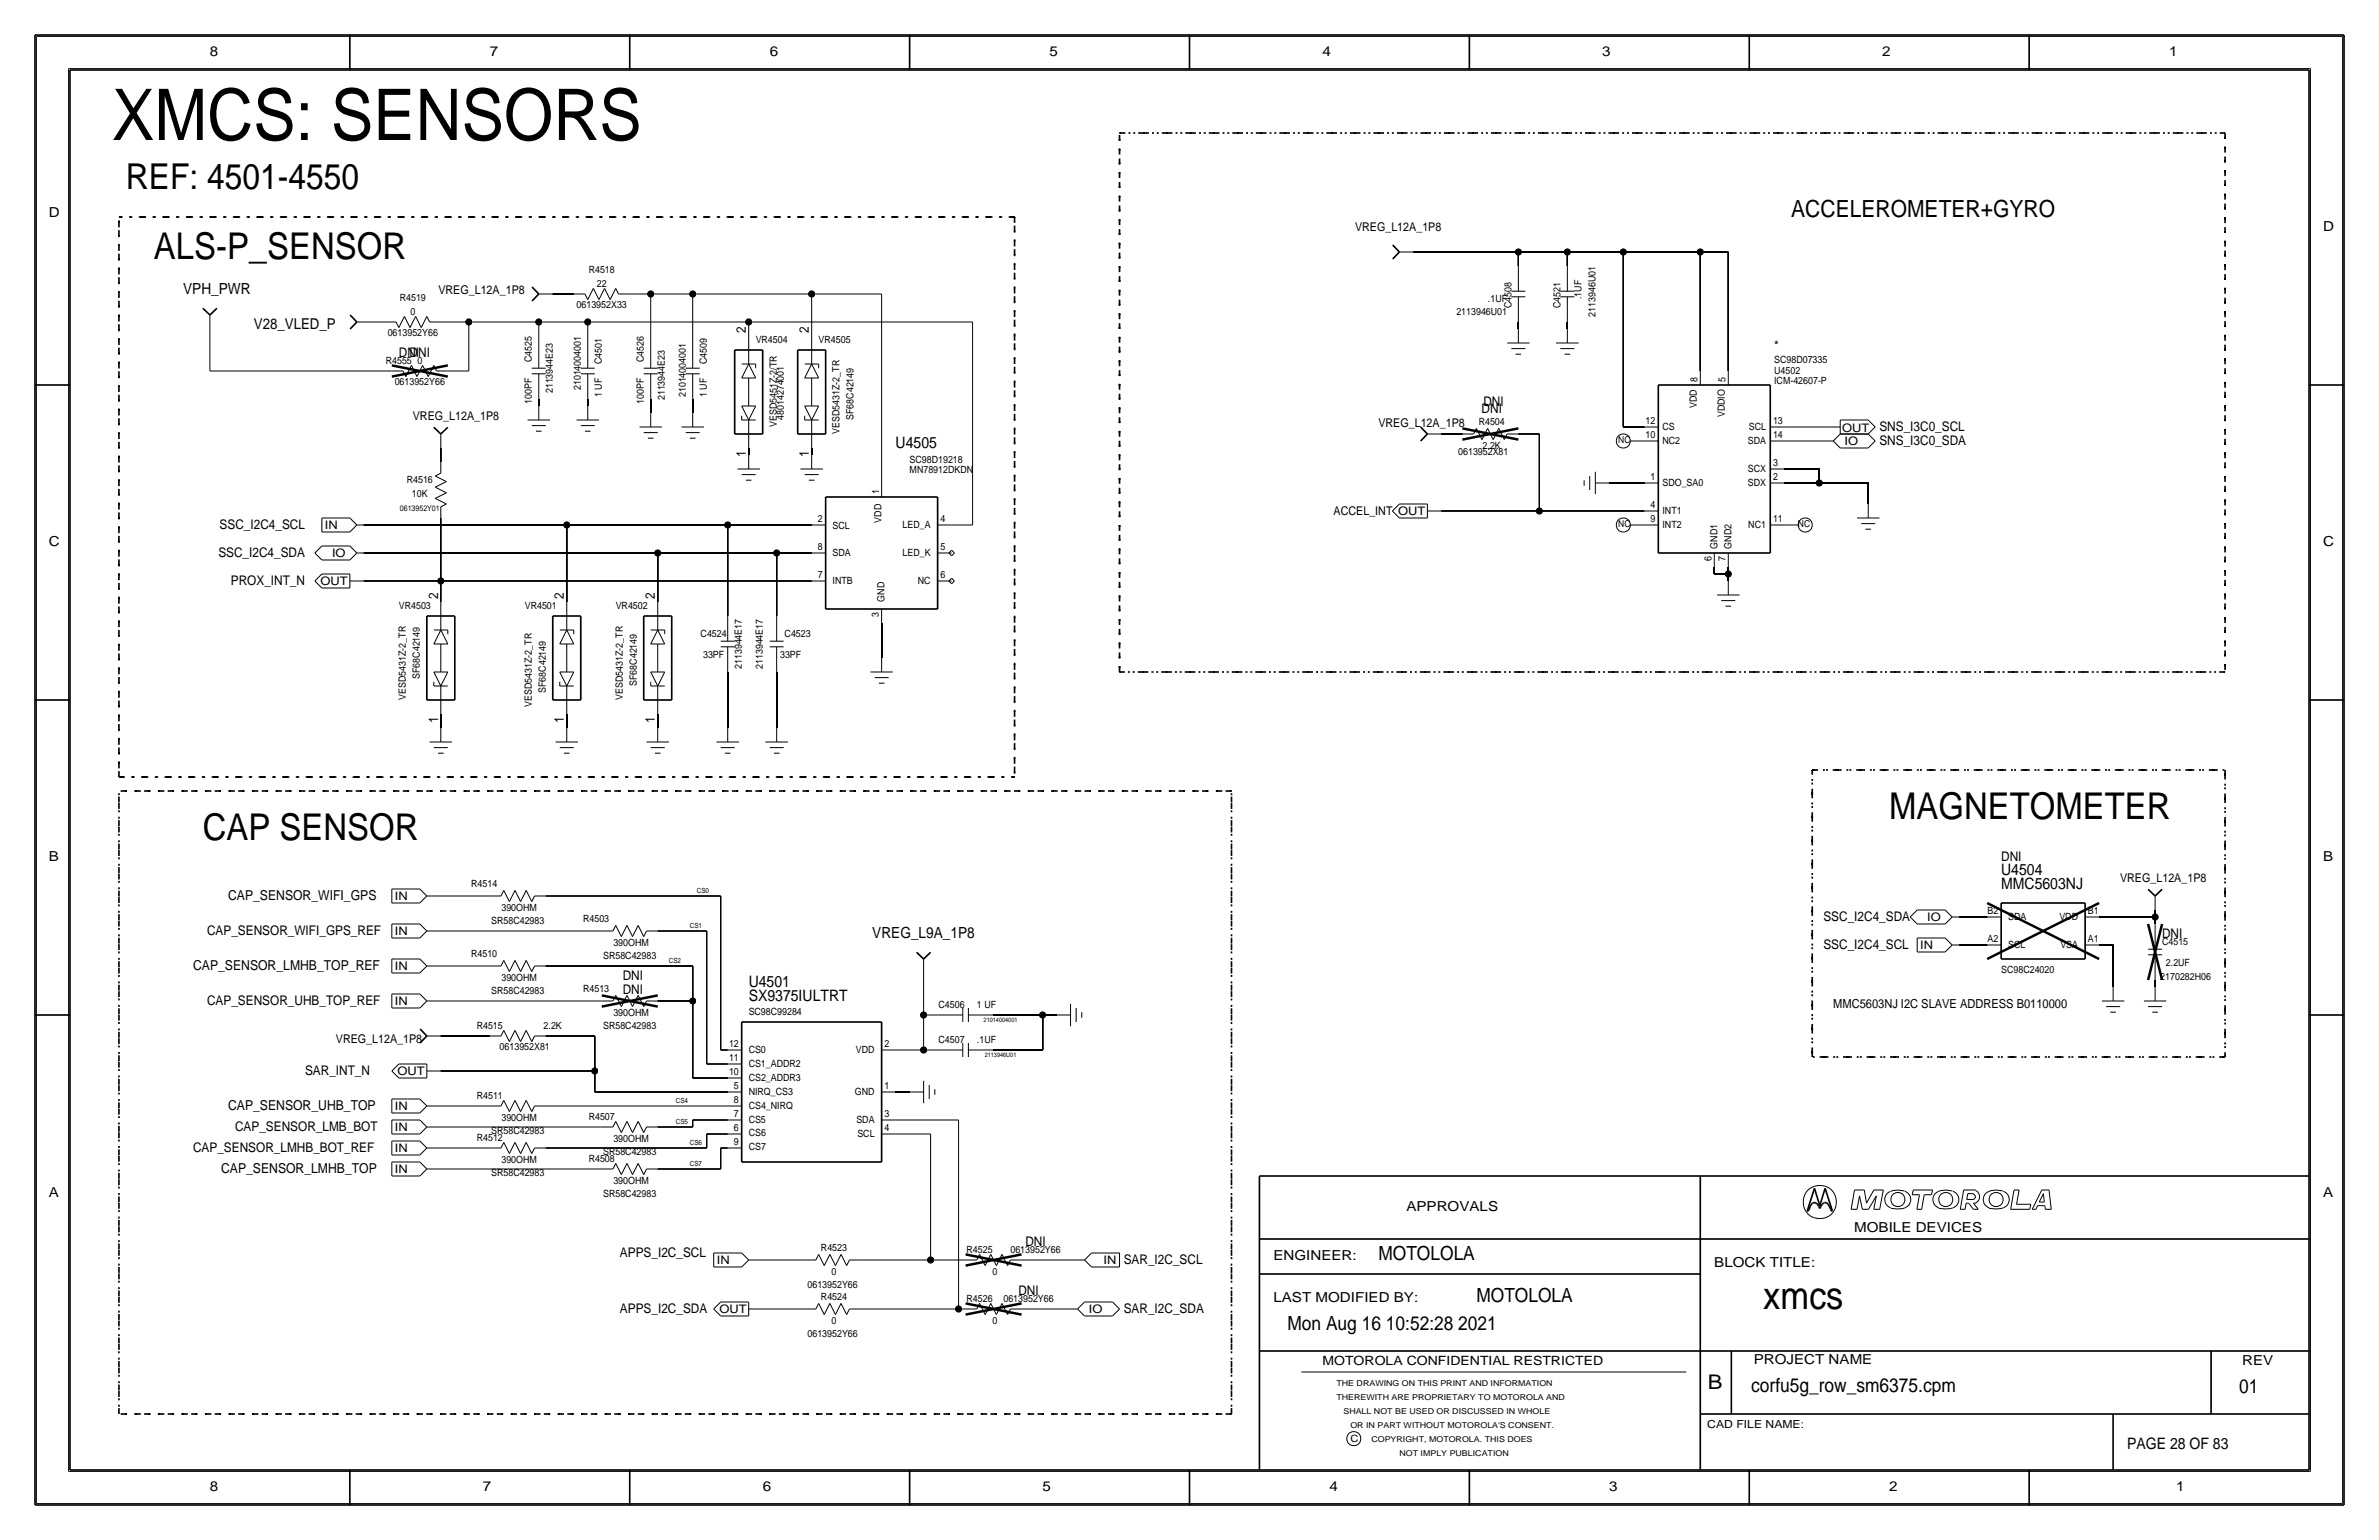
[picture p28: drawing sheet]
<svg xmlns="http://www.w3.org/2000/svg" width="432mm" height="279mm" viewBox="0 0 432 279" stroke-linecap="round" stroke-linejoin="round" font-family="sans-serif">
<defs><g id="words">
<text font-size="12.9" x="20.3" y="25.4">XMCS: SENSORS</text>
<text font-size="7" x="320" y="237.5">xmcs</text>
<g font-size="6.7">
<text x="27.9" y="47">ALS-P_SENSOR</text>
<text x="342.9" y="148.6">MAGNETOMETER</text>
<text x="36.8" y="152.4">CAP SENSOR</text>
</g>
<text font-size="6.5" x="22.9" y="34.3">REF: 4501-4550</text>
<text font-size="4.3" x="325.1" y="39.4">ACCELEROMETER+GYRO</text>
<text font-size="3.7" x="310" y="252.1">B</text>
<g font-size="3.5">
<text x="250.2" y="228.6">MOTOLOLA</text>
<text x="268" y="236.2">MOTOLOLA</text>
<text x="233.7" y="241.3">Mon Aug 16 10:52:28 2021</text>
<text x="317.9" y="252.6">corfu5g_row_sm6375.cpm</text>
<text x="406.4" y="252.7">01</text>
</g>
<g font-size="2.9">
<text x="162.6" y="81.3">U4505</text>
<text x="363.2" y="161.3">MMC5603NJ</text>
<text x="363.2" y="158.8">U4504</text>
<text x="135.9" y="179.1">U4501</text>
<text x="135.9" y="181.6">SX9375IULTRT</text>
<text x="386.1" y="262.9">PAGE 28 OF 83</text>
</g>
<g font-size="2.8">
<text x="33.2" y="53.3">VPH_PWR</text>
<text x="158.3" y="170.2">VREG_L9A_1P8</text>
</g>
<text font-size="2.7" x="46.1" y="59.7">V28_VLED_P</text>
<g font-size="2.5">
<text x="38.1" y="10.2">8</text>
<text x="88.9" y="10.2">7</text>
<text x="139.7" y="10.2">6</text>
<text x="190.5" y="10.2">5</text>
<text x="240" y="10.2">4</text>
<text x="290.8" y="10.2">3</text>
<text x="341.6" y="10.2">2</text>
<text x="393.7" y="10.2">1</text>
<text x="8.9" y="39.4">D</text>
<text x="421.6" y="41.9">D</text>
<text x="8.9" y="99.1">C</text>
<text x="421.6" y="99.1">C</text>
<text x="8.9" y="156.2">B</text>
<text x="421.6" y="156.2">B</text>
<text x="41.4" y="163.3">CAP_SENSOR_WIFI_GPS</text>
<text x="35.1" y="176">CAP_SENSOR_LMHB_TOP_REF</text>
<text x="41.4" y="201.4">CAP_SENSOR_UHB_TOP</text>
<text x="40.1" y="212.9">CAP_SENSOR_LMHB_TOP</text>
<text x="8.9" y="217.2">A</text>
<text x="255.3" y="219.7">APPROVALS</text>
<text x="421.6" y="217.2">A</text>
<text x="336.5" y="223.5">MOBILE DEVICES</text>
<text x="231.1" y="228.6">ENGINEER:</text>
<text x="311.1" y="229.9">BLOCK TITLE:</text>
<text x="231.1" y="236.2">LAST MODIFIED BY:</text>
<text x="318.3" y="247.5">PROJECT NAME</text>
<text x="407" y="247.6">REV</text>
<text x="38.1" y="270.5">8</text>
<text x="87.6" y="270.5">7</text>
<text x="138.4" y="270.5">6</text>
<text x="189.2" y="270.5">5</text>
<text x="241.3" y="270.5">4</text>
<text x="292.1" y="270.5">3</text>
<text x="342.9" y="270.5">2</text>
<text x="395" y="270.5">1</text>
</g>
<g font-size="2.4">
<text x="72.4" y="64.8">DNI</text>
<text x="74.4" y="64.8">DNI</text>
<text x="135.4" y="60.5" transform="rotate(-90 135.4 60.5)">2</text>
<text x="146.8" y="60.5" transform="rotate(-90 146.8 60.5)">2</text>
<text x="322" y="63.5">*</text>
<text x="268.9" y="74.9">DNI</text>
<text x="269.2" y="73.7">DNI</text>
<text x="135.4" y="83" transform="rotate(-90 135.4 83)">1</text>
<text x="146.8" y="83" transform="rotate(-90 146.8 83)">1</text>
<text x="341.1" y="80.8">SNS_I3C0_SDA</text>
<text x="341.1" y="78.2">SNS_I3C0_SCL</text>
<text x="39.6" y="101.1">SSC_I2C4_SDA</text>
<text x="39.9" y="96">SSC_I2C4_SCL</text>
<text x="41.9" y="106.2">PROX_INT_N</text>
<text x="79.5" y="108.7" transform="rotate(-90 79.5 108.7)">2</text>
<text x="102.4" y="108.7" transform="rotate(-90 102.4 108.7)">2</text>
<text x="118.9" y="108.7" transform="rotate(-90 118.9 108.7)">2</text>
<text x="79.5" y="131.2" transform="rotate(-90 79.5 131.2)">1</text>
<text x="102.4" y="131.2" transform="rotate(-90 102.4 131.2)">1</text>
<text x="118.9" y="131.2" transform="rotate(-90 118.9 131.2)">1</text>
<text x="363.2" y="156.2">DNI</text>
<text x="331" y="167.1">SSC_I2C4_SDA</text>
<text x="37.6" y="169.7">CAP_SENSOR_WIFI_GPS_REF</text>
<text x="331" y="172.2">SSC_I2C4_SCL</text>
<text x="392.4" y="170.2">DNI</text>
<text x="113" y="177.8">DNI</text>
<text x="37.6" y="182.4">CAP_SENSOR_UHB_TOP_REF</text>
<text x="113" y="180.3">DNI</text>
<text x="55.4" y="195.1">SAR_INT_N</text>
<text x="35.1" y="209">CAP_SENSOR_LMHB_BOT_REF</text>
<text x="42.7" y="205.2">CAP_SENSOR_LMB_BOT</text>
<text x="186.1" y="226.1">DNI</text>
<text x="112.5" y="228.1">APPS_I2C_SCL</text>
<text x="204" y="229.4">SAR_I2C_SCL</text>
<text x="112.5" y="238.3">APPS_I2C_SDA</text>
<text x="184.8" y="234.9">DNI</text>
<text x="204" y="238.3">SAR_I2C_SDA</text>
</g>
<g font-size="2.3">
<text x="332.7" y="182.9">MMC5603NJ I2C SLAVE ADDRESS B0110000</text>
<text x="240" y="247.6">MOTOROLA CONFIDENTIAL RESTRICTED</text>
</g>
<g font-size="2.2">
<text x="245.9" y="41.9">VREG_L12A_1P8</text>
<text x="79.6" y="53.3">VREG_L12A_1P8</text>
<text x="74.9" y="76.2">VREG_L12A_1P8</text>
<text x="250.2" y="77.5">VREG_L12A_1P8</text>
<text x="242.1" y="93.5">ACCEL_INT OUT</text>
<text x="384.8" y="160">VREG_L12A_1P8</text>
<text x="61" y="189.2">VREG_L12A_1P8</text>
</g>
<g font-size="2.1">
<text x="334.4" y="78.4">OUT</text>
<text x="334.8" y="80.7">IO</text>
<text x="59" y="96">IN</text>
<text x="60.3" y="101">IO</text>
<text x="58.2" y="106.2">OUT</text>
<text x="71.7" y="163.3">IN</text>
<text x="349.8" y="167.1">IO</text>
<text x="71.7" y="169.6">IN</text>
<text x="348.5" y="172.2">IN</text>
<text x="71.7" y="176">IN</text>
<text x="71.7" y="182.3">IN</text>
<text x="72.2" y="195.1">OUT</text>
<text x="71.7" y="201.4">IN</text>
<text x="71.7" y="205.2">IN</text>
<text x="71.7" y="209">IN</text>
<text x="71.7" y="212.8">IN</text>
<text x="130.1" y="229.3">IN</text>
<text x="200.3" y="229.3">IN</text>
<text x="130.6" y="238.3">OUT</text>
<text x="197.6" y="238.2">IO</text>
</g>
<text font-size="2" x="309.9" y="259.1">CAD FILE NAME:</text>
<g font-size="1.8">
<text x="106.9" y="49.5">R4518</text>
<text x="108.3" y="52.1">22</text>
<text x="72.6" y="54.6">R4519</text>
<text x="74.5" y="57.2">0</text>
<text x="104.7" y="55.9">0613952X33</text>
<text x="264.3" y="57.1">2113946U01</text>
<text x="270.1" y="54.9">.1UF</text>
<text x="274.3" y="55.9" transform="rotate(-90 274.3 55.9)">C4508</text>
<text x="283.2" y="55.9" transform="rotate(-90 283.2 55.9)">C4521</text>
<text x="287" y="54.3" transform="rotate(-90 287 54.3)">.1UF</text>
<text x="289.6" y="57.5" transform="rotate(-90 289.6 57.5)">2113946U01</text>
<text x="70.4" y="61">0613952Y66</text>
<text x="96.5" y="65.7" transform="rotate(-90 96.5 65.7)">C4525</text>
<text x="116.8" y="65.7" transform="rotate(-90 116.8 65.7)">C4526</text>
<text x="137.2" y="62.2">VR4504</text>
<text x="148.6" y="62.2">VR4505</text>
<text x="322" y="65.9">SC98D07335</text>
<text x="70" y="66">R4555</text>
<text x="71.6" y="69.8">0613952Y66</text>
<text x="75.8" y="66">0</text>
<text x="100.3" y="71.4" transform="rotate(-90 100.3 71.4)">2113944E23</text>
<text x="105.4" y="70.8" transform="rotate(-90 105.4 70.8)">21014004001</text>
<text x="109.2" y="66" transform="rotate(-90 109.2 66)">C4501</text>
<text x="128.3" y="66" transform="rotate(-90 128.3 66)">C4509</text>
<text x="308.1" y="69.3" transform="rotate(-90 308.1 69.3)">8</text>
<text x="313.2" y="69.3" transform="rotate(-90 313.2 69.3)">5</text>
<text x="322" y="69.7">ICM-42607-P</text>
<text x="322" y="67.8">U4502</text>
<text x="96.5" y="73.3" transform="rotate(-90 96.5 73.3)">100PF</text>
<text x="109.2" y="72.1" transform="rotate(-90 109.2 72.1)">1 UF</text>
<text x="116.8" y="73.3" transform="rotate(-90 116.8 73.3)">100PF</text>
<text x="120.7" y="72.6" transform="rotate(-90 120.7 72.6)">2113944E23</text>
<text x="124.5" y="72.1" transform="rotate(-90 124.5 72.1)">21014004001</text>
<text x="128.3" y="72.1" transform="rotate(-90 128.3 72.1)">1 UF</text>
<text x="141" y="77.5" transform="rotate(-90 141 77.5)">VESD5451Z-2/TR</text>
<text x="142.2" y="76.2" transform="rotate(-90 142.2 76.2)">48014274001</text>
<text x="154.9" y="76.2" transform="rotate(-90 154.9 76.2)">SF68C42149</text>
<text x="268.4" y="77.1">R4504</text>
<text x="298.7" y="77">12</text>
<text x="308" y="74" transform="rotate(-90 308 74)">VDD</text>
<text x="313.1" y="75.7" transform="rotate(-90 313.1 75.7)">VDDIO</text>
<text x="321.8" y="77">13</text>
<text x="152.4" y="78.7" transform="rotate(-90 152.4 78.7)">VESD5431Z-2_TR</text>
<text x="165.1" y="84">SC98D19218</text>
<text x="264.7" y="82.6">0613952X81</text>
<text x="269.1" y="81.4">2.2K</text>
<text x="298.7" y="79.5">10</text>
<text x="301.8" y="80.6">NC2</text>
<text x="301.8" y="78.1">CS</text>
<text x="317.2" y="80.6">SDA</text>
<text x="317.4" y="78.1">SCL</text>
<text x="321.8" y="79.5">14</text>
<text x="73.8" y="87.6">R4516</text>
<text x="159.6" y="89.7" transform="rotate(-90 159.6 89.7)">1</text>
<text x="165.1" y="85.8">MN78912DKDN</text>
<text x="299.6" y="87.1">1</text>
<text x="301.8" y="88.2">SDO_SA0</text>
<text x="317.2" y="88.2">SDX</text>
<text x="317.2" y="85.7">SCX</text>
<text x="321.8" y="84.6">3</text>
<text x="321.8" y="87.1">2</text>
<text x="74.8" y="90.2">10K</text>
<text x="148.5" y="94.7">2</text>
<text x="151.1" y="95.9">SCL</text>
<text x="160" y="94.8" transform="rotate(-90 160 94.8)">VDD</text>
<text x="163.8" y="95.8">LED_A</text>
<text x="170.7" y="94.7">4</text>
<text x="299.6" y="92.2">4</text>
<text x="299.6" y="94.7">9</text>
<text x="301.8" y="93.3">INT1</text>
<text x="301.8" y="95.9">INT2</text>
<text x="317.3" y="95.9">NC1</text>
<text x="321.8" y="94.7">11</text>
<text x="148.5" y="99.9">8</text>
<text x="151.1" y="100.9">SDA</text>
<text x="163.8" y="100.9">LED_K</text>
<text x="170.7" y="99.9">5</text>
<text x="310.6" y="101.7" transform="rotate(-90 310.6 101.7)">6</text>
<text x="311.8" y="99.6" transform="rotate(-90 311.8 99.6)">GND1</text>
<text x="313.2" y="101.7" transform="rotate(-90 313.2 101.7)">7</text>
<text x="314.3" y="99.6" transform="rotate(-90 314.3 99.6)">GND2</text>
<text x="148.5" y="104.9">7</text>
<text x="151.1" y="105.9">INTB</text>
<text x="166.6" y="105.9">NC</text>
<text x="170.7" y="104.9">6</text>
<text x="72.4" y="110.5">VR4503</text>
<text x="95.3" y="110.5">VR4501</text>
<text x="111.8" y="110.5">VR4502</text>
<text x="159.5" y="111.9" transform="rotate(-90 159.5 111.9)">3</text>
<text x="160.5" y="109.2" transform="rotate(-90 160.5 109.2)">GND</text>
<text x="127.2" y="115.6">C4524</text>
<text x="127.6" y="119.4">33PF</text>
<text x="141.6" y="119.4">33PF</text>
<text x="142.4" y="115.6">C4523</text>
<text x="76.2" y="123.2" transform="rotate(-90 76.2 123.2)">SF68C42149</text>
<text x="99.1" y="125.7" transform="rotate(-90 99.1 125.7)">SF68C42149</text>
<text x="115.6" y="124.5" transform="rotate(-90 115.6 124.5)">SF68C42149</text>
<text x="134.6" y="121.4" transform="rotate(-90 134.6 121.4)">2113944E17</text>
<text x="138.4" y="121.4" transform="rotate(-90 138.4 121.4)">2113944E17</text>
<text x="73.7" y="127" transform="rotate(-90 73.7 127)">VESD5431Z-2_TR</text>
<text x="96.5" y="128.3" transform="rotate(-90 96.5 128.3)">VESD5431Z-2_TR</text>
<text x="113" y="127" transform="rotate(-90 113 127)">VESD5431Z-2_TR</text>
<text x="85.5" y="160.9">R4514</text>
<text x="89.1" y="167.6">SR58C42983</text>
<text x="91" y="165.2">390OHM</text>
<text x="105.8" y="167.3">R4503</text>
<text x="360.7" y="165.9">B2</text>
<text x="364.5" y="167">SDA</text>
<text x="373.8" y="167">VDD</text>
<text x="379" y="165.9">B1</text>
<text x="85.5" y="173.6">R4510</text>
<text x="109.5" y="174">SR58C42983</text>
<text x="111.3" y="171.6">390OHM</text>
<text x="360.7" y="170.9">A2</text>
<text x="364.5" y="172.1">SCL</text>
<text x="374" y="172.1">VSA</text>
<text x="379" y="170.9">A1</text>
<text x="392.4" y="171.5">C4515</text>
<text x="91" y="177.9">390OHM</text>
<text x="105.8" y="180">R4513</text>
<text x="363.2" y="176.5">SC98C24020</text>
<text x="392.1" y="177.8">2170282H06</text>
<text x="393.1" y="175.3">2.2UF</text>
<text x="89.1" y="180.3">SR58C42983</text>
<text x="111.3" y="184.3">390OHM</text>
<text x="135.9" y="184.1">SC98C99284</text>
<text x="170.3" y="182.9">C4506</text>
<text x="177.3" y="182.9">1 UF</text>
<text x="86.5" y="186.7">R4515</text>
<text x="90.7" y="190.5">0613952X81</text>
<text x="98.7" y="186.7">2.2K</text>
<text x="109.5" y="186.7">SR58C42983</text>
<text x="132.3" y="190">12</text>
<text x="135.9" y="191">CS0</text>
<text x="155.4" y="191">VDD</text>
<text x="160.5" y="190">2</text>
<text x="170.3" y="189.2">C4507</text>
<text x="177.3" y="189.2">.1UF</text>
<text x="132.3" y="192.6">11</text>
<text x="132.3" y="195.1">10</text>
<text x="133.2" y="197.7">5</text>
<text x="135.9" y="193.6">CS1_ADDR2</text>
<text x="135.9" y="196.1">CS2_ADDR3</text>
<text x="160.5" y="197.7">1</text>
<text x="86.5" y="199.4">R4511</text>
<text x="91" y="203.3">390OHM</text>
<text x="106.9" y="203.2">R4507</text>
<text x="133.2" y="202.6">7</text>
<text x="133.2" y="200.2">8</text>
<text x="135.9" y="203.7">CS5</text>
<text x="135.9" y="198.7">NIRQ_CS3</text>
<text x="135.9" y="201.2">CS4_NIRQ</text>
<text x="155.2" y="198.7">GND</text>
<text x="155.4" y="203.7">SDA</text>
<text x="160.5" y="202.7">3</text>
<text x="86.5" y="207">R4512</text>
<text x="89.1" y="205.7">SR58C42983</text>
<text x="109.5" y="209.6">SR58C42983</text>
<text x="111.3" y="207.1">390OHM</text>
<text x="133.2" y="207.7">9</text>
<text x="133.2" y="205.2">6</text>
<text x="135.9" y="206.1">CS6</text>
<text x="135.9" y="208.7">CS7</text>
<text x="155.6" y="206.2">SCL</text>
<text x="160.5" y="205.2">4</text>
<text x="89.1" y="213.4">SR58C42983</text>
<text x="91" y="210.9">390OHM</text>
<text x="106.9" y="210.8">R4508</text>
<text x="111.3" y="214.7">390OHM</text>
<text x="109.5" y="217.2">SR58C42983</text>
<text x="149" y="227">R4523</text>
<text x="175.4" y="227.3">R4525</text>
<text x="183.4" y="227.3">0613952Y66</text>
<text x="146.6" y="233.7">0613952Y66</text>
<text x="150.9" y="231.2">0</text>
<text x="180.1" y="231.2">0</text>
<text x="149" y="235.9">R4524</text>
<text x="175.4" y="236.2">R4526</text>
<text x="182.1" y="236.2">0613952Y66</text>
<text x="146.6" y="242.6">0613952Y66</text>
<text x="150.9" y="240.1">0</text>
<text x="180.1" y="240.1">0</text>
<text x="245.1" y="261.6">C</text>
</g>
<g font-size="1.7">
<text x="293.7" y="80.4">NC</text>
<text x="293.7" y="95.7">NC</text>
<text x="326.3" y="95.7">NC</text>
</g>
<g font-size="1.5">
<text x="242.6" y="251.5">THE DRAWING ON THIS PRINT AND INFORMATION</text>
<text x="242.6" y="254">THEREWITH ARE PROPRIETARY TO MOTOROLA AND</text>
<text x="243.8" y="256.5">SHALL NOT BE USED OR DISCUSSED IN WHOLE</text>
<text x="245.1" y="259.1">OR IN PART WITHOUT MOTOROLA'S CONSENT.</text>
<text x="248.9" y="261.6">COPYRIGHT, MOTOROLA. THIS DOES</text>
<text x="254" y="264.2">NOT IMPLY PUBLICATION</text>
</g>
<text font-size="1.4" x="72.6" y="92.7">0613952Y01</text>
<g font-size="1.3">
<text x="126.5" y="162.1">CS0</text>
<text x="125.2" y="168.4">CS1</text>
<text x="121.4" y="174.8">CS2</text>
<text x="122.7" y="204">CS5</text>
<text x="122.7" y="200.2">CS4</text>
<text x="125.2" y="207.8">CS6</text>
<text x="125.2" y="211.6">CS7</text>
</g>
<g font-size="1.1">
<text x="178.5" y="185.4">21014004001</text>
<text x="178.7" y="191.8">2113946U01</text>
</g>
</g></defs>
<!-- layer: Nets -->
<g fill="none" stroke="#000" stroke-width=".18">
<path d="M38.1 59.7v7.6zM67.3 58.4h2.6zM80 58.4h5.1zM85.1 58.4v8.9zM85.1 58.4h12.7zM97.8 58.4h8.9zM97.8 58.4v3.8zM100.3 53.3h3.8zM106.7 58.4v3.8zM106.7 58.4h29.2zM114.3 53.3h3.8zM118.1 53.3v8.9z"/>
<path d="M118.1 53.3h7.6zM125.7 53.3v8.9zM125.7 53.3h21.6zM135.9 58.4h40.6zM135.9 58.4v2.6zM147.3 53.3v7.7zM147.3 53.3h12.7zM160 53.3v34.3zM176.5 58.4v36.8zM256.5 45.7h19.1zM275.6 58.4v1.3zM275.6 45.7v2.6z"/>
<path d="M275.6 45.7h8.9zM284.5 58.4v1.3zM284.5 45.7v2.6zM284.5 45.7h10.1zM294.6 45.7v31.8zM294.6 45.7h14zM308.6 45.7v21.6zM308.6 45.7h5.1zM313.7 45.7v21.6zM38.1 67.3h33zM81.3 67.3h3.8zM97.8 72.4v1.3z"/>
<path d="M106.7 72.4v1.3zM118.1 72.4v2.5zM125.7 72.4v2.5zM261.6 78.7h3.8zM275.6 78.7h3.8zM279.4 78.7v14zM294.6 77.5h3.9zM323.8 77.5h7.7zM66 95.2h36.9zM80 81.3v2.5zM80 94v11.4zM102.9 95.3v13.9z"/>
<path d="M102.9 95.2h29.2zM132.1 95.2v16.6zM132.1 95.2h15.2zM135.9 81.3v1.3zM147.3 81.3v1.3zM172.7 95.2h3.8zM261.6 92.7h17.8zM279.4 92.7h19zM292.1 87.6h6.3zM323.8 85.1h6.4zM323.8 87.6h6.4zM323.8 80h7.7z"/>
<path d="M330.2 85.1v2.5zM330.2 87.6h8.9zM339.1 87.6v3.8zM66 100.3h53.4zM66 105.4h14zM80 105.4v3.8zM80 105.4h67.3zM119.4 100.3v8.9zM119.4 100.3h21.6zM141 100.3v11.5zM141 100.3h6.3zM160 113v6.4z"/>
<path d="M311.1 102.9v1.2zM311.2 104.1h2.5zM313.7 104.1v1.3zM313.7 102.9v1.2zM80 129.5v2.6zM102.9 129.5v2.6zM119.4 129.5v2.6zM132.1 121.9v10.2zM141 121.9v10.2zM78.7 168.9h30.5zM78.7 175.3h10.2zM78.7 162.6h10.2z"/>
<path d="M99.1 162.6h31.7zM99.1 175.3h26.6zM119.4 168.9h8.9zM125.7 175.3v6.3zM128.3 168.9v24.1zM130.8 162.6v27.9zM167.6 176.5v7.6zM355.6 171.4h5.1zM355.6 166.4h5.1zM381 171.4h2.5zM381 166.4h10.2zM383.5 171.5v7.6z"/>
<path d="M391.2 177.8v1.3zM391.2 165.1v1.3zM391.2 166.4v1.2zM78.7 181.6h30.5zM80 188h8.9zM80 194.3h27.9zM99.1 188h8.8zM107.9 198.1h24.2zM107.9 194.3v3.8zM107.9 188v6.3zM119.4 181.6h6.3zM125.7 195.6h6.4z"/>
<path d="M125.7 181.6v14zM128.3 193h3.8zM130.8 190.5h1.3zM162.6 198.1h2.5zM162.6 190.5h5zM167.6 190.5h2.6zM167.6 184.1h2.6zM167.6 184.2v6.3zM180.3 184.1h8.9zM180.3 190.5h8.9zM189.2 184.1h2.6zM189.2 184.2v6.3z"/>
<path d="M78.7 212.1h30.5zM78.7 208.3h10.2zM78.7 204.5h30.5zM78.7 200.7h10.2zM99.1 208.3h29.2zM99.1 200.7h33zM119.4 212.1h11.4zM119.4 204.5h6.3zM125.7 203.2v1.3zM125.7 203.2h6.4zM128.3 205.7h3.8zM128.3 205.7v2.6z"/>
<path d="M130.8 208.3v3.8zM130.8 208.3h1.3zM162.6 205.7h6.3zM162.6 203.2h11.4zM168.9 205.7v22.9zM174 203.2v34.3zM137.2 228.6h8.8zM138.4 237.5h7.6zM156.2 228.6h12.7zM156.2 237.5h17.8zM168.9 228.6h6.4zM174 237.5h1.3z"/>
<path d="M185.4 228.6h10.2zM185.4 237.5h8.9z"/>
</g>
<g fill="none" stroke="#000" stroke-width=".3" stroke-dasharray="1.1 1.4 .4 1.4" stroke-linecap="butt">
<path d="M21.6 39.4v101.6zM21.6 39.4h162.5zM184.1 39.4v101.6zM203.2 24.1v97.8zM203.2 24.1h200.7zM403.9 24.1v97.8zM203.2 121.9h200.7zM328.9 139.7v52.1zM328.9 139.7h75zM403.9 139.7v52.1zM21.6 143.5h201.9zM21.6 141h162.5z"/>
<path d="M21.6 143.5v113zM223.5 143.5v113zM328.9 191.8h75zM21.6 256.5h201.9z"/>
</g>
<g fill="#000" stroke="#000" stroke-width=".18">
<circle cx="85.1" cy="58.4" r=".56"/>
<circle cx="97.8" cy="58.4" r=".56"/>
<circle cx="106.7" cy="58.4" r=".56"/>
<circle cx="118.1" cy="53.3" r=".56"/>
<circle cx="125.7" cy="53.3" r=".56"/>
<circle cx="135.9" cy="58.4" r=".56"/>
<circle cx="147.3" cy="53.3" r=".56"/>
<circle cx="275.6" cy="45.7" r=".56"/>
<circle cx="284.5" cy="45.7" r=".56"/>
<circle cx="294.6" cy="45.7" r=".56"/>
<circle cx="308.6" cy="45.7" r=".56"/>
<circle cx="102.9" cy="95.2" r=".56"/>
<circle cx="132.1" cy="95.2" r=".56"/>
<circle cx="279.4" cy="92.7" r=".56"/>
<circle cx="330.2" cy="87.6" r=".56"/>
<circle cx="80" cy="105.4" r=".56"/>
<circle cx="119.4" cy="100.3" r=".56"/>
<circle cx="141" cy="100.3" r=".56"/>
<circle cx="313.7" cy="104.1" r=".56"/>
<circle cx="391.2" cy="166.4" r=".56"/>
<circle cx="107.9" cy="194.3" r=".56"/>
<circle cx="125.7" cy="181.6" r=".56"/>
<circle cx="167.6" cy="184.1" r=".56"/>
<circle cx="167.6" cy="190.5" r=".56"/>
<circle cx="189.2" cy="184.1" r=".56"/>
<circle cx="168.9" cy="228.6" r=".56"/>
<circle cx="174" cy="237.5" r=".56"/>
</g>
<!-- layer: Components -->
<g fill="none" stroke="#000" stroke-width=".18">
<path d="M38.1 57.2v2.5zM64.8 58.4h2.5zM69.8 58.4h2.1zM71.9 58.4l.5 1zM73.4 57.4l-1 2zM73.4 57.4l1 2zM75.4 57.4l1.1 2zM75.4 57.4l-1 2zM77.5 57.4l-1 2zM77.5 57.4l.5 1zM78 58.4h2zM97.8 53.3h2.5z"/>
<path d="M104.1 53.3h2.1zM106.2 53.3l.5 1.1zM107.7 52.3l-1 2.1zM107.7 52.3l1 2.1zM109.7 52.3l1 2.1zM109.7 52.3l-1 2.1zM111.8 52.3l.5 1zM111.8 52.3l-1.1 2.1zM112.3 53.3h2zM254 45.7h2.5zM274.3 52.8h2.6zM274.3 53.8h2.6z"/>
<path d="M275.6 53.8v4.6zM275.6 48.3v4.5zM275.6 59.7v2.5zM283.2 52.8h2.5zM283.2 53.8h2.6zM284.5 53.8v4.6zM284.5 48.3v4.5zM284.5 59.7v2.5zM71.1 67.3h2.1zM73.2 67.3l.5 1zM74.7 66.3l-1 2zM74.7 66.3l1 2z"/>
<path d="M76.7 66.3l1 2zM76.7 66.3l-1 2zM78.7 66.3l.5 1zM78.7 66.3l-1 2zM79.2 67.3h2.1zM80 78.7v2.6zM95.8 76.2h4zM96.5 77.2h2.6zM96.5 67.8h2.6zM96.5 66.8h2.6zM97.3 78.2h1zM97.8 73.7v2.5z"/>
<path d="M97.8 67.8v4.6zM97.8 62.2v4.6zM104.6 76.2h4.1zM105.4 67.8h2.5zM105.4 77.2h2.5zM105.4 66.8h2.5zM106.2 78.2h1zM106.7 73.7v2.5zM106.7 67.8v4.6zM106.7 62.2v4.6zM116.1 77.5h4zM116.8 78.5h2.6z"/>
<path d="M116.8 67.8h2.6zM116.8 66.8h2.6zM117.6 79.5h1zM118.1 74.9v2.6zM118.1 67.8v4.6zM118.1 62.2v4.6zM123.7 77.5h4.1zM124.5 67.8h2.5zM124.5 78.5h2.5zM124.5 66.8h2.5zM125.2 79.5h1zM125.7 74.9v2.6z"/>
<path d="M125.7 67.8v4.6zM125.7 62.2v4.6zM134.6 76.2h2.6zM134.6 68.6h2.6zM134.6 66h2.6zM134.6 73.7h2.6zM134.6 75.4v.8zM134.6 73.7l1.3 2.5zM135.9 66l-1.3 2.6zM135.9 61v5zM135.9 76.2v5.1zM135.9 68.6v5.1z"/>
<path d="M135.9 66l1.3 2.6zM137.2 73.7l-1.3 2.5zM137.2 66v.8zM146 73.7h2.6zM146 75.4v.8zM146.1 73.7l1.2 2.5zM146.1 76.2h2.5zM146.1 68.6h2.5zM146.1 66h2.5zM147.3 66l-1.3 2.6zM147.3 61v5zM147.3 76.2v5.1z"/>
<path d="M147.3 68.6v5.1zM147.3 66l1.3 2.6zM148.6 73.7l-1.3 2.5zM148.6 66v.8zM259.1 78.7h2.5zM265.4 78.7h2.1zM268 77.7l-.5 1zM268 77.7l1 2.1zM270 77.7l-1 2.1zM270 77.7l1 2.1zM272 77.7l-1 2.1zM272 77.7l1 2.1z"/>
<path d="M273.6 78.7l-.6 1.1zM273.6 62.2h4zM273.6 78.7h2zM274.3 63.2h2.6zM275.1 64.3h1zM282.4 62.2h4.1zM283.2 63.2h2.6zM284 64.3h1zM298.4 77.5h2.6zM308.6 67.3v2.5zM313.7 67.3v2.5zM321.3 77.5h2.5z"/>
<path d="M331.5 77.5h2.5zM334 78.7h5.1zM334 76.2h5.1zM334 76.2v2.5zM334 78.7l-1.3 1.3zM339.1 76.2l1.3 1.3zM339.1 78.7l1.3-1.2zM339.1 78.7l1.3 1.3zM58.4 99.1h5.1zM58.4 99.1l-1.2 1.2zM58.4 94h5.1zM58.4 94v2.5z"/>
<path d="M58.4 96.5h5.1zM63.5 99.1l1.3 1.2zM63.5 94l1.3 1.3zM64.8 95.2h1.2zM64.8 95.2l-1.3 1.3zM79 86.4l2 1zM79 90.4l2-1zM79 86.4l1-.5zM79 88.4l2-1zM79 88.4l2 1zM79 90.4l2 1zM80 91.9l1-.5z"/>
<path d="M80 91.9v2.1zM80 83.8v2.1zM133.9 85.1h4zM134.6 86.1h2.6zM135.4 87.1h1zM135.9 82.6v2.5zM145.3 85.1h4.1zM146.1 86.1h2.5zM146.8 87.1h1zM147.3 82.6v2.5zM147.3 95.2h2.6zM160 87.6v2.6z"/>
<path d="M170.2 95.2h2.5zM172.7 99.8l.5 .5zM252.7 92.7l1.3 1.3zM254 91.4l-1.3 1.3zM254 91.4h5.1zM254 94h5.1zM259.1 92.7h2.5zM259.1 91.4v2.6zM287.5 87.1v1zM288.5 86.4v2.5zM289.6 87.6h2.5zM289.6 85.6v4.1z"/>
<path d="M295.9 80h2.5zM295.9 95.2h2.5zM298.4 87.6h2.6zM298.4 95.2h2.6zM298.4 80h2.6zM298.4 92.7h2.6zM321.3 95.2h2.5zM321.3 87.6h2.5zM321.3 80h2.5zM321.3 85.1h2.5zM323.8 95.2h2.6zM331.5 80h1.2z"/>
<path d="M332.7 80l1.3 1.3zM334 81.3h5.1zM337.1 94h4zM337.8 95h2.6zM338.6 96h1zM339.1 91.4v2.6zM340.4 80l-1.3 1.3zM57.1 100.3l1.3 1.3zM57.1 105.4l1.3 1.3zM58.4 101.6h5.1zM58.4 104.1h5.1zM58.4 106.7h5.1z"/>
<path d="M58.4 104.1l-1.2 1.3zM63.5 105.4h2.5zM63.5 104.1v2.6zM64.8 100.3h1.2zM64.8 100.3l-1.3 1.3zM78.7 116.8h2.6zM78.7 114.3h2.6zM80 114.3l-1.3 2.5zM80 109.2v5.1zM80 116.8v5.1zM80 114.3l1.3 2.5zM81.3 114.3v.8z"/>
<path d="M101.6 116.8h2.5zM101.6 114.3h2.5zM102.9 114.3l-1.3 2.5zM102.9 109.2v5.1zM102.9 116.8v5.1zM102.9 114.3l1.2 2.5zM104.1 114.3v.8zM118.1 116.8h2.5zM118.1 114.3h2.5zM119.4 114.3l-1.3 2.5zM119.4 109.2v5.1zM119.4 116.8v5.1z"/>
<path d="M119.4 114.3l1.2 2.5zM120.6 114.3v.8zM130.8 117.3h2.5zM130.8 116.3h2.5zM132.1 117.3v4.6zM132.1 111.8v4.5zM139.7 117.3h2.5zM139.7 116.3h2.5zM141 117.3v4.6zM141 111.8v4.5zM147.3 105.4h2.6zM147.3 100.3h2.6z"/>
<path d="M160 119.4v2.5zM160 110.5v2.5zM170.2 100.3h2.5zM170.2 105.4h2.5zM172.2 100.3l.5-.5zM172.2 105.4l.5-.5zM172.2 100.3l.5 .5zM172.2 105.4l.5 .5zM172.7 104.9l.5 .5zM173.2 100.3l-.5 .5zM173.2 105.4l-.5 .5zM311.1 100.3v2.6z"/>
<path d="M311.7 107.9h4zM312.4 109h2.6zM313.2 110h1zM313.7 100.3v2.6zM313.7 105.4v2.5zM78 134.6h4zM78.7 124.5h2.6zM78.7 135.6h2.6zM78.7 121.9h2.6zM78.7 123.7v.8zM78.7 121.9l1.3 2.6zM79.5 136.7h1z"/>
<path d="M80 124.5v5zM80 132.1v2.5zM81.3 121.9l-1.3 2.6zM100.8 134.6h4.1zM101.6 121.9h2.5zM101.6 123.7v.8zM101.6 121.9l1.3 2.6zM101.6 124.5h2.5zM101.6 135.6h2.5zM102.4 136.7h1zM102.9 124.5v5zM102.9 132.1v2.5z"/>
<path d="M104.1 121.9l-1.2 2.6zM117.3 134.6h4.1zM118.1 121.9h2.5zM118.1 123.7v.8zM118.1 121.9l1.3 2.6zM118.1 135.6h2.5zM118.1 124.5h2.5zM118.9 136.7h1zM119.4 132.1v2.5zM119.4 124.5v5zM120.6 121.9l-1.2 2.6zM130 134.6h4.1z"/>
<path d="M130.8 135.6h2.5zM131.6 136.7h1zM132.1 132.1v2.5zM138.9 134.6h4.1zM139.7 135.6h2.5zM140.5 136.7h1zM141 132.1v2.5zM158 121.9h4.1zM158.8 122.9h2.5zM159.5 124h1zM71.1 161.3h5.1zM71.1 161.3v2.5z"/>
<path d="M71.1 163.8h5.1zM71.1 167.6h5.1zM71.1 167.6v2.6zM71.1 170.2h5.1zM71.1 174h5.1zM71.1 174v2.5zM71.1 176.5h5.1zM76.2 161.3l1.3 1.3zM76.2 167.6l1.3 1.3zM76.2 174l1.3 1.3zM77.5 162.6h1.2zM77.5 168.9h1.2z"/>
<path d="M77.5 175.3h1.2zM77.5 162.6l-1.3 1.2zM77.5 168.9l-1.3 1.3zM77.5 175.3l-1.3 1.2zM88.9 162.6h2zM88.9 175.3h2zM91.4 161.5l1.1 2.1zM91.4 174.2l1.1 2.1zM91.4 161.5l-.5 1.1zM91.4 174.2l-.5 1.1zM93.5 161.5l-1 2.1zM93.5 161.5l1 2.1z"/>
<path d="M93.5 174.2l-1 2.1zM93.5 174.2l1 2.1zM95.5 161.5l-1 2.1zM95.5 174.2l-1 2.1zM95.5 161.5l1 2.1zM95.5 174.2l1 2.1zM97 162.6l-.5 1zM97 175.3l-.5 1zM97 162.6h2.1zM97 175.3h2.1zM109.2 168.9h2.1zM111.8 167.9l-.5 1z"/>
<path d="M111.8 167.9l1 2zM113.8 167.9l-1 2zM113.8 167.9l1 2zM115.8 167.9l-1 2zM115.8 167.9l1 2zM117.3 168.9l-.5 1zM117.3 168.9h2.1zM167.6 174v2.5zM346.7 166.4l1.3 1.2zM348 167.6h5.1zM348 165.1h5.1zM348 170.2h5.1z"/>
<path d="M348 170.2v2.5zM348 172.7h5.1zM348 165.1l-1.3 1.3zM353.1 170.2l1.2 1.2zM353.1 165.1l1.2 1.3zM354.3 171.4h1.3zM354.3 171.4l-1.2 1.3zM354.3 166.4h1.3zM354.3 166.4l-1.2 1.2zM360.7 166.4h2.5zM360.7 171.4h2.5zM378.5 166.4h2.5z"/>
<path d="M378.5 171.4h2.5zM383.5 179.1v2.5zM389.9 172.2h2.5zM389.9 173.2h2.5zM391.2 162.6v2.5zM391.2 173.2v4.6zM391.2 167.6v4.6zM391.2 179.1v2.5zM71.1 199.4h5.1zM71.1 199.4v2.5zM71.1 194.3l1.3 1.3zM71.1 180.3h5.1z"/>
<path d="M71.1 180.3v2.6zM71.1 182.9h5.1zM72.4 193l-1.3 1.3zM72.4 193h5.1zM72.4 195.6h5.1zM76.2 199.4l1.3 1.3zM76.2 180.3l1.3 1.3zM77.5 181.6h1.2zM77.5 188h2.5zM77.5 194.3h2.5zM77.5 193v2.6zM77.5 181.6l-1.3 1.3z"/>
<path d="M88.9 188h2zM91.4 199.6l1.1 2.1zM91.4 186.9l1.1 2.1zM91.4 199.6l-.5 1.1zM91.4 186.9l-.5 1.1zM93.5 199.6l-1 2.1zM93.5 199.6l1 2.1zM93.5 186.9l-1 2.1zM93.5 186.9l1 2.1zM95.5 199.6l-1 2.1zM95.5 186.9l-1 2.1zM95.5 199.6l1 2.1z"/>
<path d="M95.5 186.9l1 2.1zM97 188l-.5 1zM97 188h2.1zM109.2 181.6h2.1zM111.8 180.6l-.5 1zM111.8 180.6l1 2zM113.8 180.6l-1 2zM113.8 180.6l1 2zM115.8 180.6l-1 2zM115.8 180.6l1 2zM117.3 181.6l-.5 1zM117.3 181.6h2.1z"/>
<path d="M132.1 190.5h2.5zM132.1 195.6h2.5zM132.1 193h2.5zM132.1 198.1h2.5zM160 198.1h2.6zM160 190.5h2.6zM165.1 198.1h2.5zM167.6 196.1v4.1zM168.7 196.8v2.6zM169.7 197.6v1zM170.2 184.1h4.6zM170.2 190.5h4.6z"/>
<path d="M174.8 182.9v2.5zM174.8 189.2v2.6zM175.8 182.9v2.5zM175.8 189.2v2.6zM175.8 184.1h4.5zM175.8 190.5h4.5zM191.8 184.1h2.5zM194.3 182.1v4.1zM195.3 182.9v2.5zM196.3 183.6v1.1zM381.5 181.6h4.1zM382.3 182.6h2.5z"/>
<path d="M383 183.6h1zM389.1 181.6h4.1zM389.9 182.6h2.5zM390.7 183.6h1zM71.1 201.9h5.1zM71.1 203.2h5.1zM71.1 203.2v2.5zM71.1 205.7h5.1zM71.1 210.8h5.1zM71.1 210.8v2.6zM71.1 213.4h5.1zM71.1 207h5.1z"/>
<path d="M71.1 207v2.5zM71.1 209.5h5.1zM76.2 203.2l1.3 1.3zM76.2 210.8l1.3 1.3zM76.2 207l1.3 1.3zM77.5 200.7h1.2zM77.5 204.5h1.2zM77.5 212.1h1.2zM77.5 208.3h1.2zM77.5 200.7l-1.3 1.2zM77.5 204.5l-1.3 1.2zM77.5 212.1l-1.3 1.3z"/>
<path d="M77.5 208.3l-1.3 1.2zM88.9 200.7h2zM88.9 208.3h2zM91.4 207.3l1.1 2zM91.4 207.3l-.5 1zM93.5 207.3l-1 2zM93.5 207.3l1 2zM95.5 207.3l-1 2zM95.5 207.3l1 2zM97 200.7l-.5 1zM97 208.3l-.5 1zM97 200.7h2.1z"/>
<path d="M97 208.3h2.1zM109.2 204.5h2.1zM109.2 212.1h2.1zM111.8 203.5l-.5 1zM111.8 211.1l-.5 1zM111.8 203.5l1 2zM111.8 211.1l1 2zM113.8 203.5l-1 2zM113.8 203.5l1 2zM113.8 211.1l-1 2zM113.8 211.1l1 2zM115.8 203.5l-1 2z"/>
<path d="M115.8 211.1l-1 2zM115.8 203.5l1 2zM115.8 211.1l1 2zM117.3 204.5l-.5 1zM117.3 212.1l-.5 1zM117.3 204.5h2.1zM117.3 212.1h2.1zM132.1 205.7h2.5zM132.1 208.3h2.5zM132.1 203.2h2.5zM132.1 200.7h2.5zM160 203.2h2.6z"/>
<path d="M160 205.7h2.6zM129.5 237.5l1.3 1.3zM129.5 227.3h5.1zM129.5 227.3v2.6zM129.5 229.9h5.1zM130.8 236.2l-1.3 1.3zM130.8 236.2h5.1zM130.8 238.8h5.1zM134.6 227.3l1.3 1.3zM135.9 228.6h1.3zM135.9 237.5h2.5zM135.9 236.2v2.6z"/>
<path d="M135.9 228.6l-1.3 1.3zM146.1 228.6h2zM146.1 237.5h2zM148.6 227.6l1 2zM148.6 236.5l1 2zM148.6 227.6l-.5 1zM148.6 236.5l-.5 1zM150.6 227.6l-1 2zM150.6 227.6l1 2zM150.6 236.5l-1 2zM150.6 236.5l1 2zM152.7 227.6l-1.1 2z"/>
<path d="M152.7 236.5l-1.1 2zM152.7 227.6l1 2zM152.7 236.5l1 2zM154.2 228.6l-.5 1zM154.2 237.5l-.5 1zM154.2 228.6h2zM154.2 237.5h2zM175.3 228.6h2zM175.3 237.5h2zM177.8 227.6l-.5 1zM177.8 236.5l-.5 1zM177.8 227.6l1 2z"/>
<path d="M177.8 236.5l1 2zM179.8 227.6l-1 2zM179.8 227.6l1 2zM179.8 236.5l-1 2zM179.8 236.5l1 2zM181.9 227.6l-1.1 2zM181.9 236.5l-1.1 2zM181.9 227.6l1 2zM181.9 236.5l1 2zM183.4 228.6l-.5 1zM183.4 237.5l-.5 1zM183.4 228.6h2z"/>
<path d="M183.4 237.5h2zM194.3 237.5h1.3zM195.6 228.6h1.3zM195.6 237.5l1.3 1.3zM196.8 228.6l1.3 1.3zM196.8 238.8h5.1zM196.8 236.2h5.1zM196.8 236.2l-1.2 1.3zM198.1 227.3l-1.3 1.3zM198.1 227.3h5.1zM198.1 229.9h5.1zM201.9 236.2l1.3 1.3z"/>
<path d="M203.2 227.3v2.6zM203.2 237.5l-1.3 1.3z"/>
<circle cx="294.6" cy="80" r="1.28"/>
<circle cx="294.6" cy="95.3" r="1.28"/>
<circle cx="327.7" cy="95.3" r="1.28"/>
</g>
<g fill="none" stroke="#000" stroke-width=".3">
<path d="M36.8 55.9l1.3 1.3zM38.1 57.2l1.3-1.3zM63.6 57.1l1.2 1.3zM64.8 58.4l-1.2 1.3zM96.6 52.1l1.2 1.2zM97.8 53.3l-1.2 1.3zM252.8 44.4l1.2 1.3zM254 45.7l-1.2 1.3zM78.7 77.5l1.3 1.2zM80 78.7l1.3-1.2zM133.3 78.7h5.1zM133.3 63.5h5.1z"/>
<path d="M133.3 63.5v15.2zM138.4 63.5v15.2zM144.8 78.7h5.1zM144.8 63.5h5.1zM144.8 63.5v15.2zM149.9 63.5v15.2zM257.9 77.5l1.2 1.2zM259.1 78.7l-1.2 1.3zM301 69.8h20.3zM301 69.8v30.5zM321.3 69.8v30.5zM149.9 90.2h20.3z"/>
<path d="M149.9 90.2v20.3zM170.2 90.2v20.3zM77.5 111.8h5zM77.5 111.8v15.2zM82.5 111.8v15.2zM100.3 111.8h5.1zM100.3 111.8v15.2zM105.4 111.8v15.2zM116.8 111.8h5.1zM116.8 111.8v15.2zM121.9 111.8v15.2zM149.9 110.5h20.3z"/>
<path d="M301 100.3h20.3zM77.5 127h5zM100.3 127h5.1zM116.8 127h5.1zM166.4 172.8l1.2 1.2zM167.6 174l1.3-1.2zM363.2 174h15.3zM363.2 163.8h15.3zM363.2 163.8v10.2zM378.5 163.8v10.2zM389.9 161.3l1.3 1.3zM391.2 162.6l1.2-1.3z"/>
<path d="M76.3 186.7l1.2 1.3zM77.5 188l-1.2 1.2zM134.6 185.4h25.4zM134.6 185.4v25.4zM160 185.4v25.4zM134.6 210.8h25.4z"/>
</g>
<g fill="none" stroke="#000" stroke-width=".45">
<path d="M71.1 68.3l10.2-2zM71.1 66.3l10.2 2zM265.4 79.8l10.2-2.1zM265.4 77.7l10.2 2.1zM360.7 174l20.3-10.2zM360.7 163.8l20.3 10.2zM389.9 167.6l2.5 10.2zM392.4 167.6l-2.5 10.2zM109.2 182.6l10.2-2zM109.2 180.6l10.2 2zM175.3 229.6l10.1-2zM175.3 227.6l10.1 2z"/>
<path d="M175.3 238.5l10.1-2zM175.3 236.5l10.1 2z"/>
</g>
<!-- layer: Page Border and Title Block -->
<g fill="none" stroke="#000" stroke-width=".3">
<path d="M6.3 6.4v266.7zM6.4 6.4h419zM12.7 12.7h406.4zM12.7 12.7v254zM63.5 6.4v6.3zM114.3 6.4v6.3zM165.1 6.4v6.3zM215.9 6.3v6.4zM266.7 6.4v6.3zM317.5 6.4v6.3zM368.3 6.4v6.3zM419.1 12.7v254z"/>
<path d="M425.4 6.4v266.7zM6.3 69.8h6.4zM419.1 69.8h6.3zM6.3 127h6.4zM419.1 127h6.3zM6.3 184.1h6.4zM419.1 184.1h6.3zM228.6 213.4v53.3zM228.6 213.4h190.5zM308.6 213.4v53.3zM328 219.7h.2zM328.4 219.4l-.2 .3z"/>
<path d="M328.6 218.8l-.2 .6zM328.8 218.5l-.2 .3zM329 218.3l.2-.1zM329 218.3l-.2 .2zM329.2 218.2h.2zM329.3 215.6l-1.3 4.1zM329.3 215.6l1 3.1zM329.4 218.2l.2 .1zM329.6 218.3l.3 .2zM329.9 218.5l.2 .3zM330.1 218.8l.2 .5zM330.5 218.8l-.2 .5z"/>
<path d="M330.8 218.5l-.3 .3zM331 218.3l-.2 .2zM331 218.3l.2-.1zM331.2 218.2h.2zM331.3 215.6l1.3 4.1zM331.3 215.6l-1 3.1zM331.4 218.2l.2 .1zM331.6 218.3l.2 .2zM331.8 218.5l.2 .3zM332 218.8l.3 .6zM332.3 219.4l.1 .3zM332.4 219.7h.2z"/>
<path d="M228.6 231.1h80zM228.6 224.8h190.5zM228.6 245.1h190.5zM308.6 256.5h110.5zM314.2 245.1v11.4zM383.5 256.5v10.2zM401.3 245.1v11.4zM6.4 273h419zM12.7 266.7h406.4zM63.5 266.7v6.4zM114.3 266.7v6.4zM165.1 266.7v6.4z"/>
<path d="M215.9 266.7v6.3zM266.7 266.7v6.4zM317.5 266.7v6.4zM368.3 266.7v6.4z"/>
</g>
<g fill="none" stroke="#000" stroke-width=".18">
<path d="M6.6 6.6h418.6zM6.6 6.6v266.2zM12.4 12.4v254.6zM12.4 12.4h407zM419.4 12.4v254.6zM425.2 6.6v266.2zM336 219.4h1.1zM336.6 215.9h1.8zM336.6 215.9l-.6 3.5zM337.5 217l-.4 2.4zM337.5 217l.5 2.4zM338 219.4h1.1z"/>
<path d="M338.4 215.9l.4 2.4zM340.1 219.4h1.1zM340.1 215.9h1.7zM340.1 215.9l-1.3 2.4zM340.6 217l-1.5 2.4zM340.6 217l-.5 2.4zM341.8 215.9l-.6 3.5zM343.1 216.2a1.6 1.6 0 0 0-1 1.5 1.6 1.6 0 0 0 1.1 1.5M345.7 216.1h-.2a4 4 0 0 0-2.3 .1M345.7 216.2a1.59 1.59 0 0 1 1.1 1.5 1.59 1.59 0 0 1-1.1 1.5 5.1 5.1 0 0 1-2.5 0M347.1 216.8h1.3zM347.3 215.9l-.2 .9z"/>
<path d="M347.3 215.9h3.5zM347.9 219.4h.9zM348.4 216.8l-.5 2.6zM349.2 216.8l-.4 2.6zM349.2 216.8h1.4zM350.8 215.9l-.2 .9zM354.4 216.1a3.1 3.1 0 0 0-3.3 .7 1.62 1.62 0 0 0 .8 2.4M354.4 219.2a5.1 5.1 0 0 1-2.5 0M354.5 216.2a1.59 1.59 0 0 1 1 1.5 1.59 1.59 0 0 1-1 1.5M355.8 219.4h.9zM356.4 215.9h2.2zM356.4 215.9l-.6 3.5z"/>
<path d="M356.9 218.3l-.2 1.1zM356.9 218.3h.4zM357 217.6h1.2zM357.2 216.6l-.2 1zM357.2 216.6h1zM357.3 218.3l.9 1.1zM358.1 216.7a.5 .5 0 0 1 .4 .4 .5 .5 0 0 1-.4 .5M358.2 218.3l.9 1.1zM358.2 218.3h.4zM358.2 219.4h.9zM358.5 216a1.24 1.24 0 0 1 .8 1.1 1.24 1.24 0 0 1-.8 1.2M363.5 216.1a3.1 3.1 0 0 0-3.3 .7 1.62 1.62 0 0 0 .8 2.4"/>
<path d="M363.6 219.2a5.1 5.1 0 0 1-2.6 0M363.6 216.2a1.59 1.59 0 0 1 1.1 1.5 1.59 1.59 0 0 1-1.1 1.5M364.9 219.4h3.5zM365.6 215.9l-.7 3.5zM365.6 215.9h.9zM366 218.5h2.6zM366.5 215.9l-.5 2.6zM368.6 218.5l-.2 .9zM368.9 219.4h.6zM369.8 218.7h1.3zM369.8 218.7l-.3 .7zM370.1 218.1h.9z"/>
<path d="M370.6 215.9l-1.7 3.5zM370.6 215.9h1.3zM370.9 216.6l-.8 1.5zM370.9 216.6l.1 1.5zM371.1 218.7l.1 .7zM371.2 219.4h1.1zM371.9 215.9l.4 3.5zM236.2 248.9h69.9zM6.6 272.8h418.6zM12.4 267h407z"/>
<circle cx="330.3" cy="218.1" r="3"/>
<circle cx="344.5" cy="217.6" r="1.28"/>
<circle cx="353.2" cy="217.6" r="1.28"/>
<circle cx="362.3" cy="217.6" r="1.28"/>
<circle cx="245.7" cy="261" r="1.28"/>
</g>
<use href="#words"/>
</svg>
